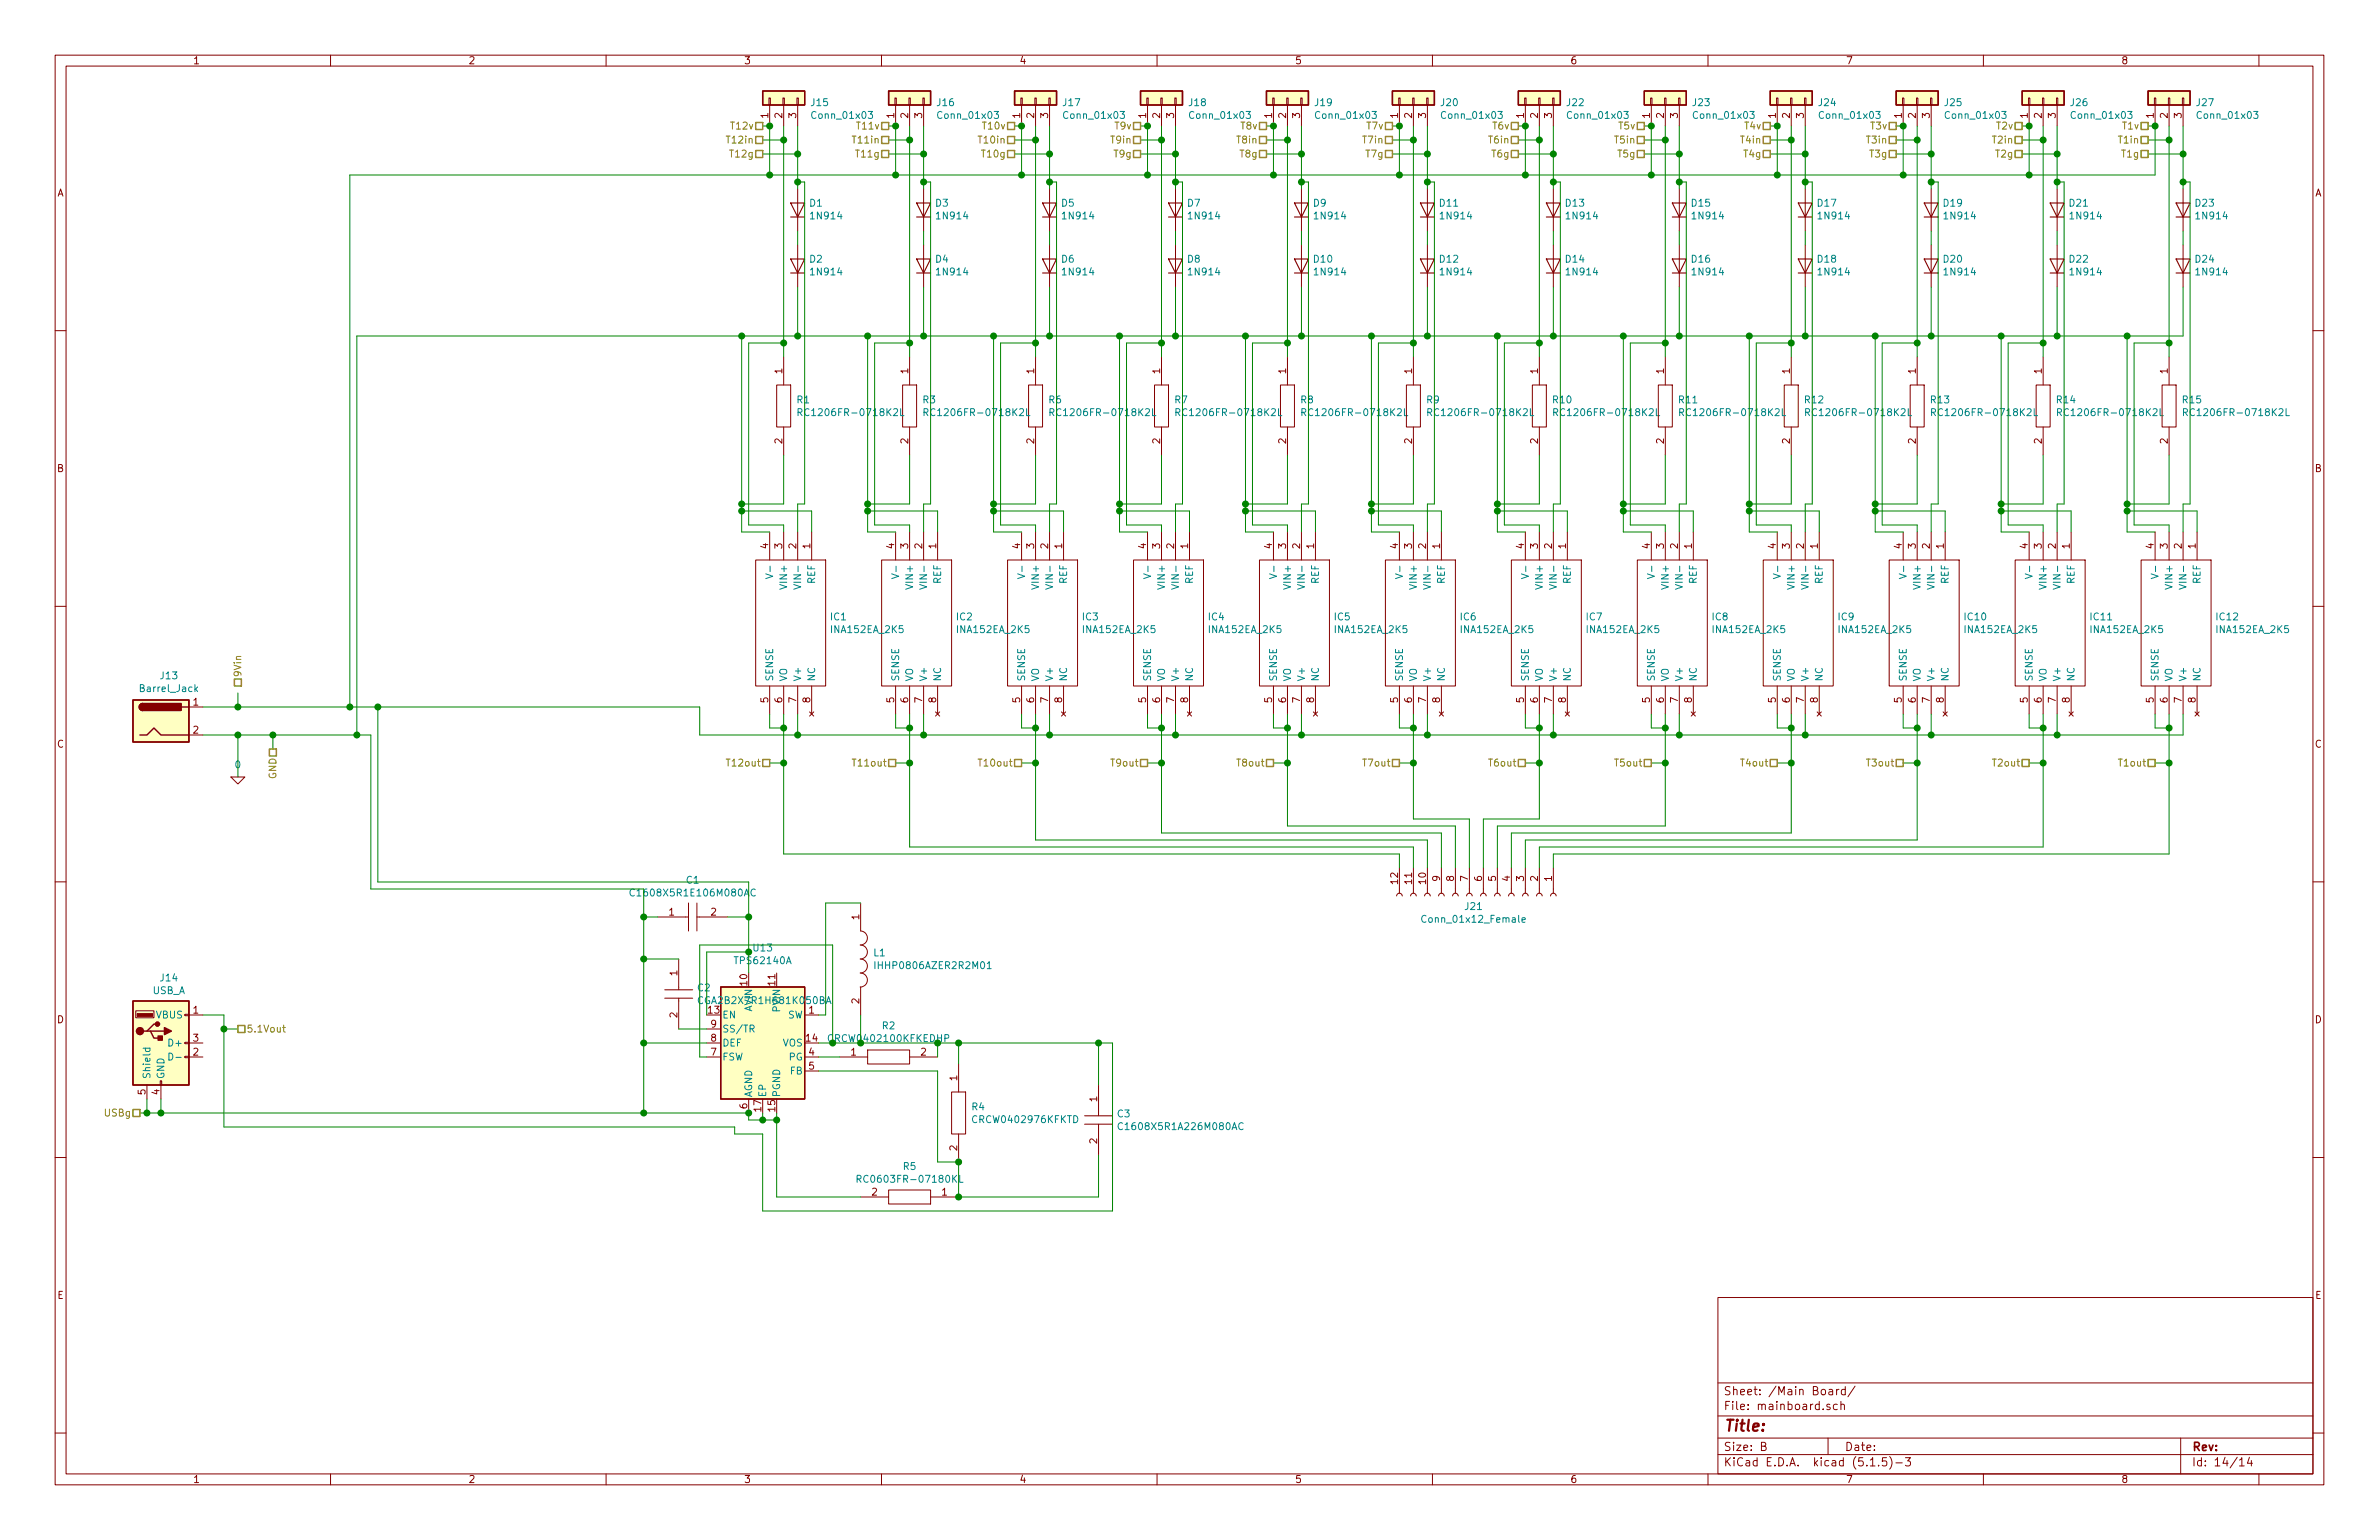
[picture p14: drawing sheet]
<svg xmlns="http://www.w3.org/2000/svg" width="432mm" height="279mm" viewBox="0 0 432 279" stroke-linecap="round" stroke-linejoin="round" font-family="sans-serif">
<defs><g id="words">
<text font-size="2.8" fill="#840000" x="312.8" y="259.7">Title:</text>
<g font-size="2.1" fill="#840000">
<text x="312.8" y="255.8">File: mainboard.sch</text>
<text x="312.8" y="253.1">Sheet: /Main Board/</text>
<text x="312.8" y="263.2">Size: B</text>
<text x="334.8" y="263.2">Date:</text>
<text x="397.8" y="263.2">Rev:</text>
<text x="312.8" y="266">KiCad E.D.A. kicad (5.1.5)-3</text>
<text x="397.8" y="266">Id: 14/14</text>
</g>
<g font-size="1.8" fill="#840000">
<text x="35" y="11.6">1</text>
<text x="85" y="11.6">2</text>
<text x="135" y="11.6">3</text>
<text x="185" y="11.6">4</text>
<text x="235" y="11.6">5</text>
<text x="285" y="11.6">6</text>
<text x="335" y="11.6">7</text>
<text x="385" y="11.6">8</text>
<text x="139.4" y="21.4" transform="rotate(-90 139.4 21.4)">1</text>
<text x="142" y="21.4" transform="rotate(-90 142 21.4)">2</text>
<text x="144.5" y="21.4" transform="rotate(-90 144.5 21.4)">3</text>
<text x="162.3" y="21.4" transform="rotate(-90 162.3 21.4)">1</text>
<text x="164.8" y="21.4" transform="rotate(-90 164.8 21.4)">2</text>
<text x="167.4" y="21.4" transform="rotate(-90 167.4 21.4)">3</text>
<text x="185.2" y="21.4" transform="rotate(-90 185.2 21.4)">1</text>
<text x="187.7" y="21.4" transform="rotate(-90 187.7 21.4)">2</text>
<text x="190.2" y="21.4" transform="rotate(-90 190.2 21.4)">3</text>
<text x="208" y="21.4" transform="rotate(-90 208 21.4)">1</text>
<text x="210.6" y="21.4" transform="rotate(-90 210.6 21.4)">2</text>
<text x="213.1" y="21.4" transform="rotate(-90 213.1 21.4)">3</text>
<text x="230.9" y="21.4" transform="rotate(-90 230.9 21.4)">1</text>
<text x="233.4" y="21.4" transform="rotate(-90 233.4 21.4)">2</text>
<text x="236" y="21.4" transform="rotate(-90 236 21.4)">3</text>
<text x="253.7" y="21.4" transform="rotate(-90 253.7 21.4)">1</text>
<text x="256.3" y="21.4" transform="rotate(-90 256.3 21.4)">2</text>
<text x="258.8" y="21.4" transform="rotate(-90 258.8 21.4)">3</text>
<text x="276.6" y="21.4" transform="rotate(-90 276.6 21.4)">1</text>
<text x="279.1" y="21.4" transform="rotate(-90 279.1 21.4)">2</text>
<text x="281.7" y="21.4" transform="rotate(-90 281.7 21.4)">3</text>
<text x="299.5" y="21.4" transform="rotate(-90 299.5 21.4)">1</text>
<text x="302" y="21.4" transform="rotate(-90 302 21.4)">2</text>
<text x="304.5" y="21.4" transform="rotate(-90 304.5 21.4)">3</text>
<text x="322.3" y="21.4" transform="rotate(-90 322.3 21.4)">1</text>
<text x="324.9" y="21.4" transform="rotate(-90 324.9 21.4)">2</text>
<text x="327.4" y="21.4" transform="rotate(-90 327.4 21.4)">3</text>
<text x="345.2" y="21.4" transform="rotate(-90 345.2 21.4)">1</text>
<text x="347.7" y="21.4" transform="rotate(-90 347.7 21.4)">2</text>
<text x="350.3" y="21.4" transform="rotate(-90 350.3 21.4)">3</text>
<text x="368" y="21.4" transform="rotate(-90 368 21.4)">1</text>
<text x="370.6" y="21.4" transform="rotate(-90 370.6 21.4)">2</text>
<text x="373.1" y="21.4" transform="rotate(-90 373.1 21.4)">3</text>
<text x="390.9" y="21.4" transform="rotate(-90 390.9 21.4)">1</text>
<text x="393.4" y="21.4" transform="rotate(-90 393.4 21.4)">2</text>
<text x="396" y="21.4" transform="rotate(-90 396 21.4)">3</text>
<text x="10.4" y="35.6">A</text>
<text x="420.2" y="35.6">A</text>
<text x="142" y="67.8" transform="rotate(-90 142 67.8)">1</text>
<text x="164.8" y="67.8" transform="rotate(-90 164.8 67.8)">1</text>
<text x="187.7" y="67.8" transform="rotate(-90 187.7 67.8)">1</text>
<text x="210.6" y="67.8" transform="rotate(-90 210.6 67.8)">1</text>
<text x="233.4" y="67.8" transform="rotate(-90 233.4 67.8)">1</text>
<text x="256.3" y="67.8" transform="rotate(-90 256.3 67.8)">1</text>
<text x="279.1" y="67.8" transform="rotate(-90 279.1 67.8)">1</text>
<text x="302" y="67.8" transform="rotate(-90 302 67.8)">1</text>
<text x="324.9" y="67.8" transform="rotate(-90 324.9 67.8)">1</text>
<text x="347.7" y="67.8" transform="rotate(-90 347.7 67.8)">1</text>
<text x="370.6" y="67.8" transform="rotate(-90 370.6 67.8)">1</text>
<text x="393.4" y="67.8" transform="rotate(-90 393.4 67.8)">1</text>
<text x="142" y="80.5" transform="rotate(-90 142 80.5)">2</text>
<text x="164.8" y="80.5" transform="rotate(-90 164.8 80.5)">2</text>
<text x="187.7" y="80.5" transform="rotate(-90 187.7 80.5)">2</text>
<text x="210.6" y="80.5" transform="rotate(-90 210.6 80.5)">2</text>
<text x="233.4" y="80.5" transform="rotate(-90 233.4 80.5)">2</text>
<text x="256.3" y="80.5" transform="rotate(-90 256.3 80.5)">2</text>
<text x="279.1" y="80.5" transform="rotate(-90 279.1 80.5)">2</text>
<text x="302" y="80.5" transform="rotate(-90 302 80.5)">2</text>
<text x="324.9" y="80.5" transform="rotate(-90 324.9 80.5)">2</text>
<text x="347.7" y="80.5" transform="rotate(-90 347.7 80.5)">2</text>
<text x="370.6" y="80.5" transform="rotate(-90 370.6 80.5)">2</text>
<text x="393.4" y="80.5" transform="rotate(-90 393.4 80.5)">2</text>
<text x="10.4" y="85.6">B</text>
<text x="420.2" y="85.6">B</text>
<text x="139.4" y="99.5" transform="rotate(-90 139.4 99.5)">4</text>
<text x="142" y="99.5" transform="rotate(-90 142 99.5)">3</text>
<text x="144.5" y="99.5" transform="rotate(-90 144.5 99.5)">2</text>
<text x="147.1" y="99.5" transform="rotate(-90 147.1 99.5)">1</text>
<text x="162.3" y="99.5" transform="rotate(-90 162.3 99.5)">4</text>
<text x="164.8" y="99.5" transform="rotate(-90 164.8 99.5)">3</text>
<text x="167.4" y="99.5" transform="rotate(-90 167.4 99.5)">2</text>
<text x="169.9" y="99.5" transform="rotate(-90 169.9 99.5)">1</text>
<text x="185.2" y="99.5" transform="rotate(-90 185.2 99.5)">4</text>
<text x="187.7" y="99.5" transform="rotate(-90 187.7 99.5)">3</text>
<text x="190.2" y="99.5" transform="rotate(-90 190.2 99.5)">2</text>
<text x="192.8" y="99.5" transform="rotate(-90 192.8 99.5)">1</text>
<text x="208" y="99.5" transform="rotate(-90 208 99.5)">4</text>
<text x="210.6" y="99.5" transform="rotate(-90 210.6 99.5)">3</text>
<text x="213.1" y="99.5" transform="rotate(-90 213.1 99.5)">2</text>
<text x="215.6" y="99.5" transform="rotate(-90 215.6 99.5)">1</text>
<text x="230.9" y="99.5" transform="rotate(-90 230.9 99.5)">4</text>
<text x="233.4" y="99.5" transform="rotate(-90 233.4 99.5)">3</text>
<text x="236" y="99.5" transform="rotate(-90 236 99.5)">2</text>
<text x="238.5" y="99.5" transform="rotate(-90 238.5 99.5)">1</text>
<text x="253.7" y="99.5" transform="rotate(-90 253.7 99.5)">4</text>
<text x="256.3" y="99.5" transform="rotate(-90 256.3 99.5)">3</text>
<text x="258.8" y="99.5" transform="rotate(-90 258.8 99.5)">2</text>
<text x="261.4" y="99.5" transform="rotate(-90 261.4 99.5)">1</text>
<text x="276.6" y="99.5" transform="rotate(-90 276.6 99.5)">4</text>
<text x="279.1" y="99.5" transform="rotate(-90 279.1 99.5)">3</text>
<text x="281.7" y="99.5" transform="rotate(-90 281.7 99.5)">2</text>
<text x="284.2" y="99.5" transform="rotate(-90 284.2 99.5)">1</text>
<text x="299.5" y="99.5" transform="rotate(-90 299.5 99.5)">4</text>
<text x="302" y="99.5" transform="rotate(-90 302 99.5)">3</text>
<text x="304.5" y="99.5" transform="rotate(-90 304.5 99.5)">2</text>
<text x="307.1" y="99.5" transform="rotate(-90 307.1 99.5)">1</text>
<text x="322.3" y="99.5" transform="rotate(-90 322.3 99.5)">4</text>
<text x="324.9" y="99.5" transform="rotate(-90 324.9 99.5)">3</text>
<text x="327.4" y="99.5" transform="rotate(-90 327.4 99.5)">2</text>
<text x="329.9" y="99.5" transform="rotate(-90 329.9 99.5)">1</text>
<text x="345.2" y="99.5" transform="rotate(-90 345.2 99.5)">4</text>
<text x="347.7" y="99.5" transform="rotate(-90 347.7 99.5)">3</text>
<text x="350.3" y="99.5" transform="rotate(-90 350.3 99.5)">2</text>
<text x="352.8" y="99.5" transform="rotate(-90 352.8 99.5)">1</text>
<text x="368" y="99.5" transform="rotate(-90 368 99.5)">4</text>
<text x="370.6" y="99.5" transform="rotate(-90 370.6 99.5)">3</text>
<text x="373.1" y="99.5" transform="rotate(-90 373.1 99.5)">2</text>
<text x="375.7" y="99.5" transform="rotate(-90 375.7 99.5)">1</text>
<text x="390.9" y="99.5" transform="rotate(-90 390.9 99.5)">4</text>
<text x="393.4" y="99.5" transform="rotate(-90 393.4 99.5)">3</text>
<text x="396" y="99.5" transform="rotate(-90 396 99.5)">2</text>
<text x="398.5" y="99.5" transform="rotate(-90 398.5 99.5)">1</text>
<text x="35.1" y="128">1</text>
<text x="139.4" y="127.5" transform="rotate(-90 139.4 127.5)">5</text>
<text x="142" y="127.5" transform="rotate(-90 142 127.5)">6</text>
<text x="144.5" y="127.5" transform="rotate(-90 144.5 127.5)">7</text>
<text x="147.1" y="127.5" transform="rotate(-90 147.1 127.5)">8</text>
<text x="162.3" y="127.5" transform="rotate(-90 162.3 127.5)">5</text>
<text x="164.8" y="127.5" transform="rotate(-90 164.8 127.5)">6</text>
<text x="167.4" y="127.5" transform="rotate(-90 167.4 127.5)">7</text>
<text x="169.9" y="127.5" transform="rotate(-90 169.9 127.5)">8</text>
<text x="185.2" y="127.5" transform="rotate(-90 185.2 127.5)">5</text>
<text x="187.7" y="127.5" transform="rotate(-90 187.7 127.5)">6</text>
<text x="190.2" y="127.5" transform="rotate(-90 190.2 127.5)">7</text>
<text x="192.8" y="127.5" transform="rotate(-90 192.8 127.5)">8</text>
<text x="208" y="127.5" transform="rotate(-90 208 127.5)">5</text>
<text x="210.6" y="127.5" transform="rotate(-90 210.6 127.5)">6</text>
<text x="213.1" y="127.5" transform="rotate(-90 213.1 127.5)">7</text>
<text x="215.6" y="127.5" transform="rotate(-90 215.6 127.5)">8</text>
<text x="230.9" y="127.5" transform="rotate(-90 230.9 127.5)">5</text>
<text x="233.4" y="127.5" transform="rotate(-90 233.4 127.5)">6</text>
<text x="236" y="127.5" transform="rotate(-90 236 127.5)">7</text>
<text x="238.5" y="127.5" transform="rotate(-90 238.5 127.5)">8</text>
<text x="253.7" y="127.5" transform="rotate(-90 253.7 127.5)">5</text>
<text x="256.3" y="127.5" transform="rotate(-90 256.3 127.5)">6</text>
<text x="258.8" y="127.5" transform="rotate(-90 258.8 127.5)">7</text>
<text x="261.4" y="127.5" transform="rotate(-90 261.4 127.5)">8</text>
<text x="276.6" y="127.5" transform="rotate(-90 276.6 127.5)">5</text>
<text x="279.1" y="127.5" transform="rotate(-90 279.1 127.5)">6</text>
<text x="281.7" y="127.5" transform="rotate(-90 281.7 127.5)">7</text>
<text x="284.2" y="127.5" transform="rotate(-90 284.2 127.5)">8</text>
<text x="299.5" y="127.5" transform="rotate(-90 299.5 127.5)">5</text>
<text x="302" y="127.5" transform="rotate(-90 302 127.5)">6</text>
<text x="304.5" y="127.5" transform="rotate(-90 304.5 127.5)">7</text>
<text x="307.1" y="127.5" transform="rotate(-90 307.1 127.5)">8</text>
<text x="322.3" y="127.5" transform="rotate(-90 322.3 127.5)">5</text>
<text x="324.9" y="127.5" transform="rotate(-90 324.9 127.5)">6</text>
<text x="327.4" y="127.5" transform="rotate(-90 327.4 127.5)">7</text>
<text x="329.9" y="127.5" transform="rotate(-90 329.9 127.5)">8</text>
<text x="345.2" y="127.5" transform="rotate(-90 345.2 127.5)">5</text>
<text x="347.7" y="127.5" transform="rotate(-90 347.7 127.5)">6</text>
<text x="350.3" y="127.5" transform="rotate(-90 350.3 127.5)">7</text>
<text x="352.8" y="127.5" transform="rotate(-90 352.8 127.5)">8</text>
<text x="368" y="127.5" transform="rotate(-90 368 127.5)">5</text>
<text x="370.6" y="127.5" transform="rotate(-90 370.6 127.5)">6</text>
<text x="373.1" y="127.5" transform="rotate(-90 373.1 127.5)">7</text>
<text x="375.7" y="127.5" transform="rotate(-90 375.7 127.5)">8</text>
<text x="390.9" y="127.5" transform="rotate(-90 390.9 127.5)">5</text>
<text x="393.4" y="127.5" transform="rotate(-90 393.4 127.5)">6</text>
<text x="396" y="127.5" transform="rotate(-90 396 127.5)">7</text>
<text x="398.5" y="127.5" transform="rotate(-90 398.5 127.5)">8</text>
<text x="10.4" y="135.6">C</text>
<text x="35.1" y="133.1">2</text>
<text x="420.2" y="135.6">C</text>
<text x="253.7" y="160.4" transform="rotate(-90 253.7 160.4)">12</text>
<text x="256.3" y="160.4" transform="rotate(-90 256.3 160.4)">11</text>
<text x="258.8" y="160.4" transform="rotate(-90 258.8 160.4)">10</text>
<text x="261.4" y="159.9" transform="rotate(-90 261.4 159.9)">9</text>
<text x="263.9" y="159.9" transform="rotate(-90 263.9 159.9)">8</text>
<text x="266.4" y="159.9" transform="rotate(-90 266.4 159.9)">7</text>
<text x="269" y="159.9" transform="rotate(-90 269 159.9)">6</text>
<text x="271.5" y="159.9" transform="rotate(-90 271.5 159.9)">5</text>
<text x="274.1" y="159.9" transform="rotate(-90 274.1 159.9)">4</text>
<text x="276.6" y="159.9" transform="rotate(-90 276.6 159.9)">3</text>
<text x="279.1" y="159.9" transform="rotate(-90 279.1 159.9)">2</text>
<text x="281.7" y="159.9" transform="rotate(-90 281.7 159.9)">1</text>
<text x="121.4" y="166.1">1</text>
<text x="129.1" y="166.1">2</text>
<text x="156" y="166.9" transform="rotate(-90 156 166.9)">1</text>
<text x="122.9" y="177" transform="rotate(-90 122.9 177)">1</text>
<text x="135.6" y="178.8" transform="rotate(-90 135.6 178.8)">10</text>
<text x="140.7" y="178.8" transform="rotate(-90 140.7 178.8)">11</text>
<text x="10.4" y="185.6">D</text>
<text x="35.1" y="183.9">1</text>
<text x="122.9" y="184.6" transform="rotate(-90 122.9 184.6)">2</text>
<text x="128.6" y="183.9">13</text>
<text x="146.8" y="183.9">1</text>
<text x="156" y="182.1" transform="rotate(-90 156 182.1)">2</text>
<text x="420.2" y="185.6">D</text>
<text x="35.1" y="191.5">2</text>
<text x="35.1" y="189">3</text>
<text x="129.1" y="191.5">7</text>
<text x="129.1" y="189">8</text>
<text x="129.1" y="186.4">9</text>
<text x="146.4" y="189">14</text>
<text x="146.8" y="191.5">4</text>
<text x="154.5" y="191.5">1</text>
<text x="167.2" y="191.5">2</text>
<text x="146.8" y="194.1">5</text>
<text x="173.7" y="196.1" transform="rotate(-90 173.7 196.1)">1</text>
<text x="26.4" y="198.6" transform="rotate(-90 26.4 198.6)">5</text>
<text x="29" y="198.6" transform="rotate(-90 29 198.6)">4</text>
<text x="135.6" y="201.1" transform="rotate(-90 135.6 201.1)">6</text>
<text x="138.2" y="201.6" transform="rotate(-90 138.2 201.6)">17</text>
<text x="140.7" y="201.6" transform="rotate(-90 140.7 201.6)">15</text>
<text x="199.1" y="199.9" transform="rotate(-90 199.1 199.9)">1</text>
<text x="173.7" y="208.8" transform="rotate(-90 173.7 208.8)">2</text>
<text x="199.1" y="207.5" transform="rotate(-90 199.1 207.5)">2</text>
<text x="158.3" y="216.9">2</text>
<text x="171" y="216.9">1</text>
<text x="10.4" y="235.6">E</text>
<text x="420.2" y="235.6">E</text>
<text x="35" y="269">1</text>
<text x="85" y="269">2</text>
<text x="135" y="269">3</text>
<text x="185" y="269">4</text>
<text x="235" y="269">5</text>
<text x="285" y="269">6</text>
<text x="335" y="269">7</text>
<text x="385" y="269">8</text>
</g>
<g font-size="1.8" fill="#848400">
<text x="132.9" y="23.5">T12v</text>
<text x="155.7" y="23.5">T11v</text>
<text x="178.6" y="23.5">T10v</text>
<text x="202.4" y="23.5">T9v</text>
<text x="225.3" y="23.5">T8v</text>
<text x="248.2" y="23.5">T7v</text>
<text x="271" y="23.5">T6v</text>
<text x="293.9" y="23.5">T5v</text>
<text x="316.7" y="23.5">T4v</text>
<text x="339.6" y="23.5">T3v</text>
<text x="362.5" y="23.5">T2v</text>
<text x="385.3" y="23.5">T1v</text>
<text x="132.3" y="26">T12in</text>
<text x="132.8" y="28.6">T12g</text>
<text x="155.1" y="26">T11in</text>
<text x="155.6" y="28.6">T11g</text>
<text x="178" y="26">T10in</text>
<text x="178.5" y="28.6">T10g</text>
<text x="201.9" y="26">T9in</text>
<text x="202.3" y="28.6">T9g</text>
<text x="224.7" y="26">T8in</text>
<text x="225.2" y="28.6">T8g</text>
<text x="247.6" y="26">T7in</text>
<text x="248.1" y="28.6">T7g</text>
<text x="270.4" y="26">T6in</text>
<text x="270.9" y="28.6">T6g</text>
<text x="293.3" y="26">T5in</text>
<text x="293.8" y="28.6">T5g</text>
<text x="316.2" y="26">T4in</text>
<text x="316.6" y="28.6">T4g</text>
<text x="339" y="26">T3in</text>
<text x="339.5" y="28.6">T3g</text>
<text x="361.9" y="26">T2in</text>
<text x="362.4" y="28.6">T2g</text>
<text x="384.7" y="26">T1in</text>
<text x="385.2" y="28.6">T1g</text>
<text x="43.8" y="122.9" transform="rotate(-90 43.8 122.9)">9Vin</text>
<text x="50.2" y="141.4" transform="rotate(-90 50.2 141.4)">GND</text>
<text x="132.4" y="139.1">T12out</text>
<text x="155.2" y="139.1">T11out</text>
<text x="178.1" y="139.1">T10out</text>
<text x="201.9" y="139.1">T9out</text>
<text x="224.8" y="139.1">T8out</text>
<text x="247.6" y="139.1">T7out</text>
<text x="270.5" y="139.1">T6out</text>
<text x="293.4" y="139.1">T5out</text>
<text x="316.2" y="139.1">T4out</text>
<text x="339.1" y="139.1">T3out</text>
<text x="361.9" y="139.1">T2out</text>
<text x="384.8" y="139.1">T1out</text>
<text x="44.7" y="187.3">5.1Vout</text>
<text x="19" y="202.6">USBg</text>
</g>
<g font-size="1.8" fill="#008484">
<text x="147.3" y="19.3">J15</text>
<text x="147.7" y="21.6">Conn_01x03</text>
<text x="170.2" y="19.3">J16</text>
<text x="170.5" y="21.6">Conn_01x03</text>
<text x="193" y="19.3">J17</text>
<text x="193.4" y="21.6">Conn_01x03</text>
<text x="215.9" y="19.3">J18</text>
<text x="216.2" y="21.6">Conn_01x03</text>
<text x="238.7" y="19.3">J19</text>
<text x="239.1" y="21.6">Conn_01x03</text>
<text x="261.6" y="19.3">J20</text>
<text x="262" y="21.6">Conn_01x03</text>
<text x="284.5" y="19.3">J22</text>
<text x="284.8" y="21.6">Conn_01x03</text>
<text x="307.3" y="19.3">J23</text>
<text x="307.7" y="21.6">Conn_01x03</text>
<text x="330.2" y="19.3">J24</text>
<text x="330.5" y="21.6">Conn_01x03</text>
<text x="353" y="19.3">J25</text>
<text x="353.4" y="21.6">Conn_01x03</text>
<text x="375.9" y="19.3">J26</text>
<text x="376.3" y="21.6">Conn_01x03</text>
<text x="398.8" y="19.3">J27</text>
<text x="399.1" y="21.6">Conn_01x03</text>
<text x="147" y="37.5">D1</text>
<text x="147.3" y="39.8">1N914</text>
<text x="169.8" y="37.5">D3</text>
<text x="170.2" y="39.8">1N914</text>
<text x="192.7" y="37.5">D5</text>
<text x="193.1" y="39.8">1N914</text>
<text x="215.6" y="37.5">D7</text>
<text x="215.9" y="39.8">1N914</text>
<text x="238.4" y="37.5">D9</text>
<text x="238.8" y="39.8">1N914</text>
<text x="261.4" y="37.5">D11</text>
<text x="261.6" y="39.8">1N914</text>
<text x="284.2" y="37.5">D13</text>
<text x="284.5" y="39.8">1N914</text>
<text x="307.1" y="37.5">D15</text>
<text x="307.4" y="39.8">1N914</text>
<text x="329.9" y="37.5">D17</text>
<text x="330.2" y="39.8">1N914</text>
<text x="352.8" y="37.5">D19</text>
<text x="353.1" y="39.8">1N914</text>
<text x="375.7" y="37.5">D21</text>
<text x="375.9" y="39.8">1N914</text>
<text x="398.5" y="37.5">D23</text>
<text x="398.8" y="39.8">1N914</text>
<text x="147" y="47.7">D2</text>
<text x="169.8" y="47.7">D4</text>
<text x="192.7" y="47.7">D6</text>
<text x="215.6" y="47.7">D8</text>
<text x="238.5" y="47.7">D10</text>
<text x="261.4" y="47.7">D12</text>
<text x="284.2" y="47.7">D14</text>
<text x="307.1" y="47.7">D16</text>
<text x="329.9" y="47.7">D18</text>
<text x="352.8" y="47.7">D20</text>
<text x="375.7" y="47.7">D22</text>
<text x="398.5" y="47.7">D24</text>
<text x="147.3" y="50">1N914</text>
<text x="170.2" y="50">1N914</text>
<text x="193.1" y="50">1N914</text>
<text x="215.9" y="50">1N914</text>
<text x="238.8" y="50">1N914</text>
<text x="261.6" y="50">1N914</text>
<text x="284.5" y="50">1N914</text>
<text x="307.4" y="50">1N914</text>
<text x="330.2" y="50">1N914</text>
<text x="353.1" y="50">1N914</text>
<text x="375.9" y="50">1N914</text>
<text x="398.8" y="50">1N914</text>
<text x="144.7" y="73.2">R1</text>
<text x="146" y="75.5">RC1206FR-0718K2L</text>
<text x="167.5" y="73.2">R3</text>
<text x="168.9" y="75.5">RC1206FR-0718K2L</text>
<text x="190.4" y="73.2">R6</text>
<text x="191.7" y="75.5">RC1206FR-0718K2L</text>
<text x="213.3" y="73.2">R7</text>
<text x="214.6" y="75.5">RC1206FR-0718K2L</text>
<text x="236.1" y="73.2">R8</text>
<text x="237.5" y="75.5">RC1206FR-0718K2L</text>
<text x="259" y="73.2">R9</text>
<text x="260.3" y="75.5">RC1206FR-0718K2L</text>
<text x="281.9" y="73.2">R10</text>
<text x="283.2" y="75.5">RC1206FR-0718K2L</text>
<text x="304.8" y="73.2">R11</text>
<text x="306" y="75.5">RC1206FR-0718K2L</text>
<text x="327.6" y="73.2">R12</text>
<text x="328.9" y="75.5">RC1206FR-0718K2L</text>
<text x="350.5" y="73.2">R13</text>
<text x="351.8" y="75.5">RC1206FR-0718K2L</text>
<text x="373.4" y="73.2">R14</text>
<text x="374.6" y="75.5">RC1206FR-0718K2L</text>
<text x="396.2" y="73.2">R15</text>
<text x="397.5" y="75.5">RC1206FR-0718K2L</text>
<text x="142.9" y="106.3" transform="rotate(-90 142.9 106.3)">VIN+</text>
<text x="145.4" y="105.9" transform="rotate(-90 145.4 105.9)">VIN-</text>
<text x="148" y="105.9" transform="rotate(-90 148 105.9)">REF</text>
<text x="165.7" y="106.3" transform="rotate(-90 165.7 106.3)">VIN+</text>
<text x="168.3" y="105.9" transform="rotate(-90 168.3 105.9)">VIN-</text>
<text x="170.8" y="105.9" transform="rotate(-90 170.8 105.9)">REF</text>
<text x="188.6" y="106.3" transform="rotate(-90 188.6 106.3)">VIN+</text>
<text x="191.1" y="105.9" transform="rotate(-90 191.1 105.9)">VIN-</text>
<text x="193.7" y="105.9" transform="rotate(-90 193.7 105.9)">REF</text>
<text x="211.5" y="106.3" transform="rotate(-90 211.5 106.3)">VIN+</text>
<text x="214" y="105.9" transform="rotate(-90 214 105.9)">VIN-</text>
<text x="216.5" y="105.9" transform="rotate(-90 216.5 105.9)">REF</text>
<text x="234.3" y="106.3" transform="rotate(-90 234.3 106.3)">VIN+</text>
<text x="236.9" y="105.9" transform="rotate(-90 236.9 105.9)">VIN-</text>
<text x="239.4" y="105.9" transform="rotate(-90 239.4 105.9)">REF</text>
<text x="257.2" y="106.3" transform="rotate(-90 257.2 106.3)">VIN+</text>
<text x="259.7" y="105.9" transform="rotate(-90 259.7 105.9)">VIN-</text>
<text x="262.3" y="105.9" transform="rotate(-90 262.3 105.9)">REF</text>
<text x="280" y="106.3" transform="rotate(-90 280 106.3)">VIN+</text>
<text x="282.6" y="105.9" transform="rotate(-90 282.6 105.9)">VIN-</text>
<text x="285.1" y="105.9" transform="rotate(-90 285.1 105.9)">REF</text>
<text x="302.9" y="106.3" transform="rotate(-90 302.9 106.3)">VIN+</text>
<text x="305.4" y="105.9" transform="rotate(-90 305.4 105.9)">VIN-</text>
<text x="308" y="105.9" transform="rotate(-90 308 105.9)">REF</text>
<text x="325.8" y="106.3" transform="rotate(-90 325.8 106.3)">VIN+</text>
<text x="328.3" y="105.9" transform="rotate(-90 328.3 105.9)">VIN-</text>
<text x="330.8" y="105.9" transform="rotate(-90 330.8 105.9)">REF</text>
<text x="348.6" y="106.3" transform="rotate(-90 348.6 106.3)">VIN+</text>
<text x="351.2" y="105.9" transform="rotate(-90 351.2 105.9)">VIN-</text>
<text x="353.7" y="105.9" transform="rotate(-90 353.7 105.9)">REF</text>
<text x="371.5" y="106.3" transform="rotate(-90 371.5 106.3)">VIN+</text>
<text x="374" y="105.9" transform="rotate(-90 374 105.9)">VIN-</text>
<text x="376.6" y="105.9" transform="rotate(-90 376.6 105.9)">REF</text>
<text x="394.3" y="106.3" transform="rotate(-90 394.3 106.3)">VIN+</text>
<text x="396.9" y="105.9" transform="rotate(-90 396.9 105.9)">VIN-</text>
<text x="399.4" y="105.9" transform="rotate(-90 399.4 105.9)">REF</text>
<text x="150.8" y="112.5">IC1</text>
<text x="173.7" y="112.5">IC2</text>
<text x="196.5" y="112.5">IC3</text>
<text x="219.4" y="112.5">IC4</text>
<text x="242.2" y="112.5">IC5</text>
<text x="265.1" y="112.5">IC6</text>
<text x="288" y="112.5">IC7</text>
<text x="310.8" y="112.5">IC8</text>
<text x="333.7" y="112.5">IC9</text>
<text x="356.7" y="112.5">IC10</text>
<text x="379.5" y="112.5">IC11</text>
<text x="402.4" y="112.5">IC12</text>
<text x="151.1" y="114.9">INA152EA_2K5</text>
<text x="173.9" y="114.9">INA152EA_2K5</text>
<text x="196.8" y="114.9">INA152EA_2K5</text>
<text x="219.7" y="114.9">INA152EA_2K5</text>
<text x="242.5" y="114.9">INA152EA_2K5</text>
<text x="265.4" y="114.9">INA152EA_2K5</text>
<text x="288.2" y="114.9">INA152EA_2K5</text>
<text x="311.1" y="114.9">INA152EA_2K5</text>
<text x="334" y="114.9">INA152EA_2K5</text>
<text x="356.8" y="114.9">INA152EA_2K5</text>
<text x="379.7" y="114.9">INA152EA_2K5</text>
<text x="402.5" y="114.9">INA152EA_2K5</text>
<text x="25.7" y="125.6">Barrel_Jack</text>
<text x="29.2" y="123.2">J13</text>
<text x="140.3" y="123.7" transform="rotate(-90 140.3 123.7)">SENSE</text>
<text x="142.9" y="123.7" transform="rotate(-90 142.9 123.7)">VO</text>
<text x="145.4" y="123.7" transform="rotate(-90 145.4 123.7)">V+</text>
<text x="148" y="123.7" transform="rotate(-90 148 123.7)">NC</text>
<text x="163.2" y="123.7" transform="rotate(-90 163.2 123.7)">SENSE</text>
<text x="165.7" y="123.7" transform="rotate(-90 165.7 123.7)">VO</text>
<text x="168.3" y="123.7" transform="rotate(-90 168.3 123.7)">V+</text>
<text x="170.8" y="123.7" transform="rotate(-90 170.8 123.7)">NC</text>
<text x="186.1" y="123.7" transform="rotate(-90 186.1 123.7)">SENSE</text>
<text x="188.6" y="123.7" transform="rotate(-90 188.6 123.7)">VO</text>
<text x="191.1" y="123.7" transform="rotate(-90 191.1 123.7)">V+</text>
<text x="193.7" y="123.7" transform="rotate(-90 193.7 123.7)">NC</text>
<text x="208.9" y="123.7" transform="rotate(-90 208.9 123.7)">SENSE</text>
<text x="211.5" y="123.7" transform="rotate(-90 211.5 123.7)">VO</text>
<text x="214" y="123.7" transform="rotate(-90 214 123.7)">V+</text>
<text x="216.5" y="123.7" transform="rotate(-90 216.5 123.7)">NC</text>
<text x="231.8" y="123.7" transform="rotate(-90 231.8 123.7)">SENSE</text>
<text x="234.3" y="123.7" transform="rotate(-90 234.3 123.7)">VO</text>
<text x="236.9" y="123.7" transform="rotate(-90 236.9 123.7)">V+</text>
<text x="239.4" y="123.7" transform="rotate(-90 239.4 123.7)">NC</text>
<text x="254.6" y="123.7" transform="rotate(-90 254.6 123.7)">SENSE</text>
<text x="257.2" y="123.7" transform="rotate(-90 257.2 123.7)">VO</text>
<text x="259.7" y="123.7" transform="rotate(-90 259.7 123.7)">V+</text>
<text x="262.3" y="123.7" transform="rotate(-90 262.3 123.7)">NC</text>
<text x="277.5" y="123.7" transform="rotate(-90 277.5 123.7)">SENSE</text>
<text x="280" y="123.7" transform="rotate(-90 280 123.7)">VO</text>
<text x="282.6" y="123.7" transform="rotate(-90 282.6 123.7)">V+</text>
<text x="285.1" y="123.7" transform="rotate(-90 285.1 123.7)">NC</text>
<text x="300.4" y="123.7" transform="rotate(-90 300.4 123.7)">SENSE</text>
<text x="302.9" y="123.7" transform="rotate(-90 302.9 123.7)">VO</text>
<text x="305.4" y="123.7" transform="rotate(-90 305.4 123.7)">V+</text>
<text x="308" y="123.7" transform="rotate(-90 308 123.7)">NC</text>
<text x="323.2" y="123.7" transform="rotate(-90 323.2 123.7)">SENSE</text>
<text x="325.8" y="123.7" transform="rotate(-90 325.8 123.7)">VO</text>
<text x="328.3" y="123.7" transform="rotate(-90 328.3 123.7)">V+</text>
<text x="330.8" y="123.7" transform="rotate(-90 330.8 123.7)">NC</text>
<text x="346.1" y="123.7" transform="rotate(-90 346.1 123.7)">SENSE</text>
<text x="348.6" y="123.7" transform="rotate(-90 348.6 123.7)">VO</text>
<text x="351.2" y="123.7" transform="rotate(-90 351.2 123.7)">V+</text>
<text x="353.7" y="123.7" transform="rotate(-90 353.7 123.7)">NC</text>
<text x="368.9" y="123.7" transform="rotate(-90 368.9 123.7)">SENSE</text>
<text x="371.5" y="123.7" transform="rotate(-90 371.5 123.7)">VO</text>
<text x="374" y="123.7" transform="rotate(-90 374 123.7)">V+</text>
<text x="376.6" y="123.7" transform="rotate(-90 376.6 123.7)">NC</text>
<text x="391.8" y="123.7" transform="rotate(-90 391.8 123.7)">SENSE</text>
<text x="394.3" y="123.7" transform="rotate(-90 394.3 123.7)">VO</text>
<text x="396.9" y="123.7" transform="rotate(-90 396.9 123.7)">V+</text>
<text x="399.4" y="123.7" transform="rotate(-90 399.4 123.7)">NC</text>
<text x="42.7" y="139.4">0</text>
<text x="124.6" y="160.3">C1</text>
<text x="115.4" y="162.6">C1608X5R1E106M080AC</text>
<text x="258.7" y="167.4">Conn_01x12_Female</text>
<text x="266" y="165.1">J21</text>
<text x="136.8" y="172.6">U13</text>
<text x="158.6" y="173.5">L1</text>
<text x="29.2" y="178.1">J14</text>
<text x="126.6" y="179.9">C2</text>
<text x="133.6" y="174.9">TPS62140A</text>
<text x="159.5" y="175.8">IHHP0806AZER2R2M01</text>
<text x="27.7" y="180.4">USB_A</text>
<text x="28.4" y="184.8">VBUS</text>
<text x="127.4" y="182.2">CGA2B2X7R1H681K050BA</text>
<text x="131.1" y="184.8">EN</text>
<text x="136.5" y="183.5" transform="rotate(-90 136.5 183.5)">AVIN</text>
<text x="141.6" y="183.5" transform="rotate(-90 141.6 183.5)">PVIN</text>
<text x="143" y="184.8">SW</text>
<text x="31" y="189.9">D+</text>
<text x="131.1" y="189.9">DEF</text>
<text x="131.1" y="187.3">SS/TR</text>
<text x="142.1" y="189.9">VOS</text>
<text x="150.8" y="189.1">CRCW0402100KFKEDHP</text>
<text x="160.2" y="186.7">R2</text>
<text x="27.3" y="195.8" transform="rotate(-90 27.3 195.8)">Shield</text>
<text x="29.8" y="195.8" transform="rotate(-90 29.8 195.8)">GND</text>
<text x="131.1" y="192.4">FSW</text>
<text x="143.2" y="192.4">PG</text>
<text x="143.4" y="194.9">FB</text>
<text x="136.5" y="199.1" transform="rotate(-90 136.5 199.1)">AGND</text>
<text x="139.1" y="199.1" transform="rotate(-90 139.1 199.1)">EP</text>
<text x="141.6" y="199.1" transform="rotate(-90 141.6 199.1)">PGND</text>
<text x="176.4" y="201.4">R4</text>
<text x="176.9" y="203.8">CRCW0402976KFKTD</text>
<text x="202.8" y="202.7">C3</text>
<text x="203.9" y="205">C1608X5R1A226M080AC</text>
<text x="156.7" y="214.6">RC0603FR-07180KL</text>
<text x="164" y="212.3">R5</text>
</g>
</g></defs>
<g fill="none" stroke="#840000" stroke-width=".18">
<path d="M10 10h411.8v259.4h-411.8zM12 12h407.8v255.4h-407.8zM60 10v2M110 10v2M139.6 17.8h.2v1.3h-.2zM139.7 19.1v3.8M142.1 17.8h.3v1.3h-.3zM142.2 19.1v3.8M144.7 17.8h.2v1.3h-.2zM144.8 19.1v3.8M160 10v2M162.4 17.8h.3v1.3h-.3z"/>
<path d="M162.6 19.1v3.8M165 17.8h.2v1.3h-.2zM165.1 19.1v3.8M167.5 17.8h.3v1.3h-.3zM167.6 19.1v3.8M185.3 17.8h.2v1.3h-.2zM185.4 19.1v3.8M187.8 17.8h.3v1.3h-.3zM188 19.1v3.8M190.4 17.8h.2v1.3h-.2zM190.5 19.1v3.8M208.2 17.8h.2v1.3h-.2z"/>
<path d="M208.3 19.1v3.8M210 10v2M210.7 17.8h.2v1.3h-.2zM210.8 19.1v3.8M213.2 17.8h.3v1.3h-.3zM213.4 19.1v3.8M231 17.8h.3v1.3h-.3zM231.1 19.1v3.8M233.6 17.8h.2v1.3h-.2zM233.7 19.1v3.8M236.1 17.8h.2v1.3h-.2zM236.2 19.1v3.8"/>
<path d="M253.9 17.8h.2v1.3h-.2zM254 19.1v3.8M256.4 17.8h.3v1.3h-.3zM256.5 19.1v3.8M259 17.8h.2v1.3h-.2zM259.1 19.1v3.8M260 10v2M276.7 17.8h.3v1.3h-.3zM276.9 19.1v3.8M279.3 17.8h.2v1.3h-.2zM279.4 19.1v3.8M281.8 17.8h.3v1.3h-.3z"/>
<path d="M281.9 19.1v3.8M299.6 17.8h.2v1.3h-.2zM299.7 19.1v3.8M302.1 17.8h.3v1.3h-.3zM302.3 19.1v3.8M304.7 17.8h.2v1.3h-.2zM304.8 19.1v3.8M310 10v2M322.5 17.8h.2v1.3h-.2zM322.6 19.1v3.8M325 17.8h.2v1.3h-.2zM325.1 19.1v3.8"/>
<path d="M327.5 17.8h.3v1.3h-.3zM327.7 19.1v3.8M345.3 17.8h.3v1.3h-.3zM345.4 19.1v3.8M347.9 17.8h.2v1.3h-.2zM348 19.1v3.8M350.4 17.8h.2v1.3h-.2zM350.5 19.1v3.8M360 10v2M368.2 17.8h.2v1.3h-.2zM368.3 19.1v3.8M370.7 17.8h.3v1.3h-.3z"/>
<path d="M370.8 19.1v3.8M373.3 17.8h.2v1.3h-.2zM373.4 19.1v3.8M391 17.8h.3v1.3h-.3zM391.2 19.1v3.8M393.6 17.8h.2v1.3h-.2zM393.7 19.1v3.8M396.1 17.8h.3v1.3h-.3zM396.2 19.1v3.8M410 10v2M144.8 34.3v7.6M167.6 34.3v7.6"/>
<path d="M190.5 34.3v7.6M213.4 34.3v7.6M236.2 34.3v7.6M259.1 34.3v7.6M281.9 34.3v7.6M304.8 34.3v7.6M327.7 34.3v7.6M350.5 34.3v7.6M373.4 34.3v7.6M396.2 34.3v7.6M10 60h2M144.8 44.5v7.6"/>
<path d="M167.6 44.5v7.6M190.5 44.5v7.6M213.4 44.5v7.6M236.2 44.5v7.6M259.1 44.5v7.6M281.9 44.5v7.6M304.8 44.5v7.6M327.7 44.5v7.6M350.5 44.5v7.6M373.4 44.5v7.6M396.2 44.5v7.6M419.8 60h2"/>
<path d="M141 69.9h2.5v7.6h-2.5zM142.2 64.8v5.1M142.2 77.5v5.1M163.8 69.9h2.6v7.6h-2.6zM165.1 64.8v5.1M165.1 77.5v5.1M186.7 69.9h2.5v7.6h-2.5zM188 64.8v5.1M188 77.5v5.1M209.5 69.9h2.6v7.6h-2.6zM210.8 64.8v5.1M210.8 77.5v5.1"/>
<path d="M232.4 69.9h2.5v7.6h-2.5zM233.7 64.8v5.1M233.7 77.5v5.1M255.3 69.9h2.5v7.6h-2.5zM256.5 64.8v5.1M256.5 77.5v5.1M278.1 69.9h2.6v7.6h-2.6zM279.4 64.8v5.1M279.4 77.5v5.1M301 69.9h2.5v7.6h-2.5zM302.3 64.8v5.1M302.3 77.5v5.1"/>
<path d="M323.8 69.9h2.6v7.6h-2.6zM325.1 64.8v5.1M325.1 77.5v5.1M346.7 69.9h2.5v7.6h-2.5zM348 64.8v5.1M348 77.5v5.1M369.6 69.9h2.5v7.6h-2.5zM370.8 64.8v5.1M370.8 77.5v5.1M392.4 69.9h2.6v7.6h-2.6zM393.7 64.8v5.1M393.7 77.5v5.1"/>
<path d="M139.7 96.5v5.1M142.2 96.5v5.1M144.8 96.5v5.1M147.3 96.5v5.1M162.6 96.5v5.1M165.1 96.5v5.1M167.6 96.5v5.1M170.2 96.5v5.1M185.4 96.5v5.1M188 96.5v5.1M190.5 96.5v5.1M193 96.5v5.1"/>
<path d="M208.3 96.5v5.1M210.8 96.5v5.1M213.4 96.5v5.1M215.9 96.5v5.1M231.1 96.5v5.1M233.7 96.5v5.1M236.2 96.5v5.1M238.8 96.5v5.1M254 96.5v5.1M256.5 96.5v5.1M259.1 96.5v5.1M261.6 96.5v5.1"/>
<path d="M276.9 96.5v5.1M279.4 96.5v5.1M281.9 96.5v5.1M284.5 96.5v5.1M299.7 96.5v5.1M302.3 96.5v5.1M304.8 96.5v5.1M307.3 96.5v5.1M322.6 96.5v5.1M325.1 96.5v5.1M327.7 96.5v5.1M330.2 96.5v5.1"/>
<path d="M345.4 96.5v5.1M348 96.5v5.1M350.5 96.5v5.1M353.1 96.5v5.1M368.3 96.5v5.1M370.8 96.5v5.1M373.4 96.5v5.1M375.9 96.5v5.1M391.2 96.5v5.1M393.7 96.5v5.1M396.2 96.5v5.1M398.8 96.5v5.1"/>
<path d="M10 110h2M137.2 101.6h12.7v22.9h-12.7zM160 101.6h12.7v22.9h-12.7zM182.9 101.6h12.7v22.9h-12.7zM205.7 101.6h12.7v22.9h-12.7zM228.6 101.6h12.7v22.9h-12.7zM251.5 101.6h12.7v22.9h-12.7zM274.3 101.6h12.7v22.9h-12.7zM297.2 101.6h12.7v22.9h-12.7zM320 101.6h12.7v22.9h-12.7zM342.9 101.6h12.7v22.9h-12.7zM365.8 101.6h12.7v22.9h-12.7z"/>
<path d="M388.6 101.6h12.7v22.9h-12.7zM419.8 110h2M34.3 128.3h2.5M34.3 133.4h2.5M139.7 124.5v5M142.2 124.5v5M144.8 124.5v5M146.9 129.2l.8 .7M147.3 124.5v5M147.7 129.2l-.8 .7M162.6 124.5v5M165.1 124.5v5"/>
<path d="M167.6 124.5v5M169.8 129.2l.8 .7M170.2 124.5v5M170.6 129.2l-.8 .7M185.4 124.5v5M188 124.5v5M190.5 124.5v5M192.7 129.2l.7 .7M193 124.5v5M193.4 129.2l-.7 .7M208.3 124.5v5M210.8 124.5v5"/>
<path d="M213.4 124.5v5M215.5 129.2l.8 .7M215.9 124.5v5M216.3 129.2l-.8 .7M231.1 124.5v5M233.7 124.5v5M236.2 124.5v5M238.4 129.2l.7 .7M238.8 124.5v5M239.1 129.2l-.7 .7M254 124.5v5M256.5 124.5v5"/>
<path d="M259.1 124.5v5M261.2 129.2l.8 .7M261.6 124.5v5M262 129.2l-.8 .7M276.9 124.5v5M279.4 124.5v5M281.9 124.5v5M284.1 129.2l.8 .7M284.5 124.5v5M284.9 129.2l-.8 .7M299.7 124.5v5M302.3 124.5v5"/>
<path d="M304.8 124.5v5M307 129.2l.7 .7M307.3 124.5v5M307.7 129.2l-.7 .7M322.6 124.5v5M325.1 124.5v5M327.7 124.5v5M329.8 129.2l.8 .7M330.2 124.5v5M330.6 129.2l-.8 .7M345.4 124.5v5M348 124.5v5"/>
<path d="M350.5 124.5v5M352.7 129.2l.7 .7M353.1 124.5v5M353.4 129.2l-.7 .7M368.3 124.5v5M370.8 124.5v5M373.4 124.5v5M375.5 129.2l.8 .7M375.9 124.5v5M376.3 129.2l-.8 .7M391.2 124.5v5M393.7 124.5v5"/>
<path d="M396.2 124.5v5M398.4 129.2l.8 .7M398.8 124.5v5M399.2 129.2l-.8 .7M10 160h2M41.9 141h2.5l-1.2 1.2zM254 157.5v4.6M256.5 157.5v4.6M259.1 157.5v4.6M261.6 157.5v4.6M264.2 157.5v4.6M266.7 157.5v4.6"/>
<path d="M269.2 157.5v4.6M271.8 157.5v4.6M274.3 157.5v4.6M276.9 157.5v4.6M279.4 157.5v4.6M281.9 157.5v4.6M419.8 160h2M119.4 166.4h5.6M120.6 179.6h5.1M123.2 174v5.6M125 163.8v5.1M126.5 163.8v5.1"/>
<path d="M126.5 166.4h5.6M156.2 163.8v5.1a1.27 1.27 0 0 1 1.2 1.3 1.27 1.27 0 0 1-1.3 1.3M156.2 171.5a1.27 1.27 0 0 1 1.2 1.3 1.27 1.27 0 0 1-1.3 1.2M156.2 174a1.27 1.27 0 0 1 1.2 1.3 1.27 1.27 0 0 1-1.3 1.2M156.2 176.5a1.27 1.27 0 0 1 1.2 1.4 1.27 1.27 0 0 1-1.3 1.2M156.2 179.1v5.1M253.5 162.6l.1-.4 .3-.1 .4 .1 .2 .4M256 162.6l.2-.4 .2-.1 .5 .1 .1 .4M258.6 162.6l.1-.4 .3-.1 .4 .1 .2 .4M261.1 162.6l.1-.4 .3-.1 .5 .1 .1 .4M263.7 162.6l.1-.4 .3-.1 .4 .1 .2 .4M266.2 162.6l.1-.4 .3-.1 .4 .1 .2 .4"/>
<path d="M268.7 162.6l.2-.4 .2-.1 .5 .1 .1 .4M271.3 162.6l.1-.4 .3-.1 .4 .1 .2 .4M273.8 162.6l.1-.4 .3-.1 .5 .1 .1 .4M276.4 162.6l.1-.4 .3-.1 .4 .1 .2 .4M278.9 162.6l.1-.4 .3-.1 .4 .1 .2 .4M281.4 162.6l.2-.4 .2-.1 .5 .1 .1 .4M24.6 183.4h3.3v1.3h-3.3zM26.7 196.9v2.5M29.1 196.1h.2v.8h-.2zM29.2 196.9v2.5M33.5 191.6h.8v.3h-.8zM33.5 189.1h.8v.3h-.8z"/>
<path d="M33.5 184h.8v.3h-.8zM34.3 184.2h2.5M34.3 191.8h2.5M34.3 189.2h2.5M120.6 181.1h5.1M123.2 181.1v5.6M128.3 191.8h2.5M128.3 189.2h2.5M128.3 186.7h2.5M135.9 199.4v2.5M146 184.2h2.6M146 191.8h2.6"/>
<path d="M146 194.3h2.6M152.4 191.8h5.1M157.5 190.5h7.6v2.5h-7.6zM165.1 191.8h5.1M172.7 198.1h2.6v7.6h-2.6zM174 193v5.1M199.4 196.9v5.5M10 210h2M156.2 217.2h5.1M161.3 215.9h7.6v2.5h-7.6zM168.9 217.2h5.1M174 205.7v5.1"/>
<path d="M196.8 202.4h5.1M196.8 204h5.1M199.4 204v5.6M419.8 210h2M311.8 235.4h108v32h-108zM10 260h2M311.8 256.9h108M311.8 250.9h108M332 252.1h.6v1M332.1 254.8h-.3l-.2 .2v.2l.5 .1v.4h-.5M332.6 252.4l-.5 .1-.2 .2 .1 .3 .1 .1 .5-.1M333.3 252.1v1"/>
<path d="M333.5 254.8h-.4l-.3 .2v.6l.3 .2 .4-.1M333.8 252.1h-.3l-.2 .2M334.1 254.9l.2-.1h.4l.1 1M334.1 254.3v1.5M334.9 252.1h-.4l-.3 .2 .1 .6 .2 .2 .4-.1M334.9 251.6v1.5M336.7 251.5l-1.3 1.9M419.8 260h2M60 267.4v2M110 267.4v2M160 267.4v2M210 267.4v2"/>
<path d="M260 267.4v2M310 267.4v2M311.8 263.9h108M311.8 260.9h108M319.7 262.4l.7-.1 .1-.2-.1-.4h-.7v1.5h.6l.3-.3a.41 .41 0 0 0-.4-.5M331.8 260.9v3M339.5 266h.8M341 265.8v.2M342.4 264.5h-.7l-.1 .7 .2-.2 .5 .1 .2 .2-.1 .5-.2 .2-.6-.2M343 264.3a1.71 1.71 0 0 1 0 2.2M344.1 265.4h1.2M345.8 264.5h1l-.5 .5 .4 .2v.6l-.2 .2-.7-.2"/>
<path d="M360 267.4v2M395.8 260.9v6.5M406.5 264.9l.4-.4v1.5M406.5 266h.8M408.3 264.4l-.4 1.1h.9M408.6 265v1M410 267.4v2"/>
</g>
<g fill="none" stroke="#008484" stroke-width=".18">
<path d="M157.6 20.2h.8l-.4 .5 .3 .1v.6l-.5 .1-.2-.1M180.4 20.2h.8l-.4 .5 .4 .1-.1 .6-.5 .1-.2-.1M203.3 20.2h.8l-.4 .5 .3 .1v.6l-.5 .1-.2-.1M226.2 20.2h.7l-.4 .5 .4 .1-.1 .6-.4 .1-.2-.1M249 20.2h.8l-.4 .5 .4 .1-.1 .6-.5 .1-.2-.1M271.9 20.2h.8l-.4 .5 .3 .1v.6l-.5 .1-.2-.1M294.7 20.2h.8l-.4 .5 .4 .1-.1 .6-.5 .1-.2-.1M317.6 20.2h.8l-.4 .5 .3 .1v.6l-.5 .1-.2-.1M340.5 20.2h.7l-.4 .5 .4 .1-.1 .6-.4 .1-.2-.1M363.3 20.2h.8l-.4 .5 .4 .1-.1 .6-.5 .1-.2-.1M386.2 20.2h.8l-.4 .5 .3 .1v.6l-.5 .1-.2-.1M409 20.2h.8l-.4 .5 .4 .1-.1 .6-.5 .1-.2-.1"/>
<path d="M144.9 74.8l.6-.1v-.4l-.2-.2h-.4v1.3M145.1 74.8l.5 .6M163.5 74.1v1.3h.6M167.7 74.8l.7-.1v-.4l-.2-.2h-.5v1.3M168 74.8l.4 .6M186.3 74.1v1.3h.6M190.6 74.8l.6-.1v-.4l-.1-.2h-.5v1.3M190.9 74.8l.4 .6M209.2 74.1v1.3h.6M213.4 74.8l.7-.1v-.4l-.2-.2h-.5v1.3M213.7 74.8l.4 .6M232.1 74.1v1.3h.6"/>
<path d="M236.3 74.8l.7-.1v-.4l-.2-.2h-.5v1.3M236.6 74.8l.4 .6M254.9 74.1v1.3h.6M259.2 74.8l.6-.1v-.4l-.2-.2h-.4v1.3M259.4 74.8l.5 .6M277.8 74.1v1.3h.6M282 74.8l.7-.1v-.4l-.2-.2h-.5v1.3M282.3 74.8l.4 .6M300.6 74.1v1.3h.6M304.9 74.8l.6-.1v-.4l-.1-.2h-.5v1.3M305.2 74.8l.4 .6M323.5 74.1v1.3h.6"/>
<path d="M327.7 74.8l.7-.1v-.4l-.2-.2h-.5v1.3M328 74.8l.4 .6M346.4 74.1v1.3h.6M350.6 74.8l.7-.1v-.4l-.2-.2h-.5v1.3M350.9 74.8l.4 .6M369.2 74.1v1.3h.6M373.5 74.8l.6-.1v-.4l-.2-.2h-.4v1.3M373.7 74.8l.5 .6M392.1 74.1v1.3h.6M396.3 74.8l.7-.1v-.4l-.2-.2h-.5v1.3M396.6 74.8l.4 .6M414.9 74.1v1.3h.6"/>
<path d="M139 104.1l1.3 .4-1.3 .5M139.8 102.7v1M144.1 106l1.2 .5-1.2 .4M161.8 104.1l1.3 .4-1.3 .5M162.6 102.7v1M166.9 106l1.3 .5-1.3 .4M184.7 104.1l1.3 .4-1.3 .5M185.5 102.7v1M189.8 106l1.3 .5-1.3 .4M207.6 104.1l1.2 .4-1.2 .5M208.4 102.7v1M212.6 106l1.3 .5-1.3 .4"/>
<path d="M230.4 104.1l1.3 .4-1.3 .5M231.2 102.7v1M235.5 106l1.3 .5-1.3 .4M253.3 104.1l1.3 .4-1.3 .5M254.1 102.7v1M258.4 106l1.2 .5-1.2 .4M276.1 104.1l1.3 .4-1.3 .5M276.9 102.7v1M281.2 106l1.3 .5-1.3 .4M299 104.1l1.3 .4-1.3 .5M299.8 102.7v1M304.1 106l1.3 .5-1.3 .4"/>
<path d="M321.9 104.1l1.2 .4-1.2 .5M322.7 102.7v1M326.9 106l1.3 .5-1.3 .4M344.7 104.1l1.3 .4-1.3 .5M345.5 102.7v1M349.8 106l1.3 .5-1.3 .4M367.6 104.1l1.3 .4-1.3 .5M368.4 102.7v1M372.7 106l1.2 .5-1.2 .4M390.4 104.1l1.3 .4-1.3 .5M391.2 102.7v1M395.5 106l1.3 .5-1.3 .4"/>
<path d="M35.5 125l.4 .5M35.9 124.6l-.5 .5M115.1 161.4a.6 .6 0 0 0-.8 .4 .6 .6 0 0 0 .6 .8l.2-.2M137.1 161.4a.6 .6 0 0 0-.8 .4 .6 .6 0 0 0 .6 .8l.2-.2M158.8 174.5v1.2M179.2 174.8l.4-.3v1.2M179.2 175.7h.7M258.8 166.2a.6 .6 0 0 0-.8 .4 .6 .6 0 0 0 .6 .7l.2-.1M276.3 166.9l.6-.1-.1-.3h-.4l-.1 .2v.6h.5M26 190.2h1.2M26.4 190.2v.4l.2 .2 .6-.1v-.5M30.7 191.1a.64 .64 0 0 1 .7 .6 .64 .64 0 0 1-.7 .6z"/>
<path d="M31.9 191.8h1M127.5 180.9a.6 .6 0 0 0-.8 .5 .6 .6 0 0 0 .6 .7l.2-.1M136.1 186.6h.7l.1-.2-.1-.3-.2-.1h-.5v1.2M136.4 186.6l.5 .6M150 182.1l.4-1.3 .4 1.3M150.1 181.7h.6M171.5 188.4l.6-.1 .1-.5-.2-.1h-.5v1.3M155.6 213.9l.6-.1v-.4l-.1-.2h-.5v1.3M155.9 213.9l.4 .6M174.2 213.2v1.3h.6M194.9 202.4a.64 .64 0 0 1 .7 .6 .64 .64 0 0 1-.7 .7zM203.7 203.8a.6 .6 0 0 0-.8 .4 .6 .6 0 0 0 .6 .8l.2-.2"/>
<path d="M225.6 203.8a.6 .6 0 0 0-.8 .4 .6 .6 0 0 0 .6 .8l.2-.2"/>
</g>
<g fill="none" stroke="#840000" stroke-width=".2">
<path d="M143.5 36.8h2.5l-1.2 2.6zM143.5 39.4h2.5M166.4 36.8h2.5l-1.3 2.6zM166.4 39.4h2.5M189.2 36.8h2.6l-1.3 2.6zM189.2 39.4h2.6M212.1 36.8h2.5l-1.2 2.6zM212.1 39.4h2.5M234.9 36.8h2.6l-1.3 2.6zM234.9 39.4h2.6M257.8 36.8h2.5l-1.2 2.6zM257.8 39.4h2.5"/>
<path d="M280.7 36.8h2.5l-1.3 2.6zM280.7 39.4h2.5M303.5 36.8h2.6l-1.3 2.6zM303.5 39.4h2.6M326.4 36.8h2.5l-1.2 2.6zM326.4 39.4h2.5M349.2 36.8h2.6l-1.3 2.6zM349.2 39.4h2.6M372.1 36.8h2.5l-1.2 2.6zM372.1 39.4h2.5M395 36.8h2.5l-1.3 2.6zM395 39.4h2.5"/>
<path d="M143.5 47h2.5l-1.2 2.5zM143.5 49.5h2.5M166.4 47h2.5l-1.3 2.5zM166.4 49.5h2.5M189.2 47h2.6l-1.3 2.5zM189.2 49.5h2.6M212.1 47h2.5l-1.2 2.5zM212.1 49.5h2.5M234.9 47h2.6l-1.3 2.5zM234.9 49.5h2.6M257.8 47h2.5l-1.2 2.5zM257.8 49.5h2.5"/>
<path d="M280.7 47h2.5l-1.3 2.5zM280.7 49.5h2.5M303.5 47h2.6l-1.3 2.5zM303.5 49.5h2.6M326.4 47h2.5l-1.2 2.5zM326.4 49.5h2.5M349.2 47h2.6l-1.3 2.5zM349.2 49.5h2.6M372.1 47h2.5l-1.2 2.5zM372.1 49.5h2.5M395 47h2.5l-1.3 2.5zM395 49.5h2.5"/>
</g>
<g fill="#ffffc2" stroke="#ffffc2" stroke-width=".18">
<path d="M275.6 16.5h7.6v2.6h-7.6z"/>
<path d="M24.1 181.6h10.2v15.3h-10.2z"/>
<path d="M252.7 16.5h7.6v2.6h-7.6z"/>
<path d="M229.9 16.5h7.6v2.6h-7.6z"/>
<path d="M207 16.5h7.6v2.6h-7.6z"/>
<path d="M184.1 16.5h7.7v2.6h-7.7z"/>
<path d="M367 16.5h7.6v2.6h-7.6z"/>
<path d="M389.9 16.5h7.6v2.6h-7.6z"/>
<path d="M344.2 16.5h7.6v2.6h-7.6z"/>
<path d="M321.3 16.5h7.6v2.6h-7.6z"/>
<path d="M24.1 127h10.2v7.6h-10.2z"/>
<path d="M130.8 179.1h15.2v20.3h-15.2z"/>
<path d="M298.4 16.5h7.7v2.6h-7.7z"/>
<path d="M138.4 16.5h7.6v2.6h-7.6z"/>
<path d="M161.3 16.5h7.6v2.6h-7.6z"/>
</g>
<g fill="none" stroke="#840000" stroke-width=".25">
<path d="M138.4 16.5h7.6v2.6h-7.6zM161.3 16.5h7.6v2.6h-7.6zM184.1 16.5h7.7v2.6h-7.7zM207 16.5h7.6v2.6h-7.6zM229.9 16.5h7.6v2.6h-7.6zM252.7 16.5h7.6v2.6h-7.6zM275.6 16.5h7.6v2.6h-7.6zM298.4 16.5h7.7v2.6h-7.7zM321.3 16.5h7.6v2.6h-7.6zM344.2 16.5h7.6v2.6h-7.6zM367 16.5h7.6v2.6h-7.6zM389.9 16.5h7.6v2.6h-7.6z"/>
<path d="M24.1 127h10.2v7.6h-10.2zM25.4 133.4h1.3l1.2-1.3 1.3 1.3h5.1M25.9 127.6a.63 .63 0 0 0-.6 .7 .63 .63 0 0 0 .6 .6M33 128.3h1.3M130.8 179.1h15.2v20.3h-15.2zM24.1 181.6h10.2v15.3h-10.2zM26.7 187.1h.6l.6 1.2h1.3M27.3 187.1h2.5M28.6 185.8h-.7l-1.2 1.3h-.7"/>
</g>
<g fill="#840000" stroke="#840000" stroke-width=".25">
<path d="M28.7 188h.8v.7h-.8z"/>
<path d="M29.8 186.4l1.3 .7-1.3 .6z"/>
<path d="M25.5 127.8l.4-.2v1.3a.64 .64 0 0 1-.6-.4 .64 .64 0 0 1 .2-.7z"/>
<path d="M25.9 127.6h7v1.3h-7z"/>
<circle cx="25.4" cy="187.1" r=".63"/>
<circle cx="28.6" cy="185.8" r=".38"/>
</g>
<path d="M24.9 183.9h2.8v.5h-2.8z" fill="#840000" stroke="#840000" stroke-width=".18"/>
<g fill="none" stroke="#008400" stroke-width=".18">
<path d="M138.4 27.9h6.4M138.4 22.9h1.3v8.9M138.4 25.4h3.8M142.2 22.9v41.9M144.8 33h1.2v58.4h-1.2v5.1M144.8 22.9v11.4M161.3 27.9h6.3M161.3 22.9h1.3v8.9M161.3 25.4h3.8M165.1 22.9v41.9M167.6 33h1.3v58.4h-1.3v5.1M167.6 22.9v11.4"/>
<path d="M184.1 27.9h6.4M184.1 22.9h1.3v8.9M184.1 25.4h3.9M188 22.9v41.9M190.5 33h1.3v58.4h-1.3v5.1M190.5 22.9v11.4M207 27.9h6.4M207 22.9h1.3v8.9M207 25.4h3.8M210.8 22.9v41.9M213.4 33h1.2v58.4h-1.2v5.1M213.4 22.9v11.4"/>
<path d="M229.9 27.9h6.3M229.9 22.9h1.2v8.9M229.9 25.4h3.8M233.7 22.9v41.9M236.2 22.9v11.4M236.2 33h1.3v58.4h-1.3v5.1M252.7 27.9h6.4M252.7 22.9h1.3v8.9M252.7 25.4h3.8M256.5 22.9v41.9M259.1 22.9v11.4M259.1 33h1.2v58.4h-1.2v5.1"/>
<path d="M275.6 27.9h6.3M275.6 22.9h1.3v8.9M275.6 25.4h3.8M279.4 22.9v41.9M281.9 22.9v11.4M281.9 33h1.3v58.4h-1.3v5.1M298.4 27.9h6.4M298.4 22.9h1.3v8.9M298.4 25.4h3.9M302.3 22.9v41.9M304.8 22.9v11.4M304.8 33h1.3v58.4h-1.3v5.1"/>
<path d="M321.3 27.9h6.4M321.3 22.9h1.3v8.9M321.3 25.4h3.8M325.1 22.9v41.9M327.7 22.9v11.4M327.7 33h1.2v58.4h-1.2v5.1M344.2 27.9h6.3M344.2 22.9h1.2v8.9M344.2 25.4h3.8M348 22.9v41.9M350.5 22.9v11.4M350.5 33h1.3v58.4h-1.3v5.1"/>
<path d="M367 27.9h6.4M367 22.9h1.3v8.9M367 25.4h3.8M370.8 22.9v41.9M373.4 22.9v11.4M373.4 33h1.2v58.4h-1.2v5.1M389.9 27.9h6.3M389.9 22.9h1.3v8.9h-327.7v96.5M389.9 25.4h3.8M393.7 22.9v41.9M396.2 33h1.3v58.4h-1.3v5.1M396.2 22.9v11.4"/>
<path d="M144.8 41.9v2.6M144.8 52.1v8.9M167.6 41.9v2.6M167.6 52.1v8.9M190.5 41.9v2.6M190.5 52.1v8.9M213.4 41.9v2.6M213.4 52.1v8.9M236.2 41.9v2.6M236.2 52.1v8.9M259.1 41.9v2.6M259.1 52.1v8.9"/>
<path d="M281.9 41.9v2.6M281.9 52.1v8.9M304.8 41.9v2.6M304.8 52.1v8.9M327.7 41.9v2.6M327.7 52.1v8.9M350.5 41.9v2.6M350.5 52.1v8.9M373.4 41.9v2.6M373.4 52.1v8.9M396.2 52.1v8.9h-331.4v72.4M396.2 41.9v2.6"/>
<path d="M134.6 61v35.5h5.1M142.2 62.2h-6.3v33.1h6.3v1.2M157.5 61v35.5h5.1M165.1 62.2h-6.4v33.1h6.4v1.2M180.3 61v35.5h5.1M188 62.2h-6.4v33.1h6.4v1.2M203.2 61v35.5h5.1M210.8 62.2h-6.3v33.1h6.3v1.2M226.1 61v35.5h5M233.7 62.2h-6.4v33.1h6.4v1.2M248.9 61v35.5h5.1M256.5 62.2h-6.3v33.1h6.3v1.2"/>
<path d="M271.8 61v35.5h5.1M279.4 62.2h-6.4v33.1h6.4v1.2M294.6 61v35.5h5.1M302.3 62.2h-6.4v33.1h6.4v1.2M317.5 61v35.5h5.1M325.1 62.2h-6.3v33.1h6.3v1.2M340.4 61v35.5h5M348 62.2h-6.4v33.1h6.4v1.2M363.2 61v35.5h5.1M370.8 62.2h-6.3v33.1h6.3v1.2M386.1 61v35.5h5.1M393.7 62.2h-6.4v33.1h6.4v1.2"/>
<path d="M134.6 92.7h12.7v3.8M142.2 82.6v8.8h-7.6M157.5 92.7h12.7v3.8M165.1 82.6v8.8h-7.6M180.3 92.7h12.7v3.8M188 82.6v8.8h-7.7M203.2 92.7h12.7v3.8M210.8 82.6v8.8h-7.6M226.1 92.7h12.7v3.8M233.7 82.6v8.8h-7.6M248.9 92.7h12.7v3.8M256.5 82.6v8.8h-7.6"/>
<path d="M271.8 92.7h12.7v3.8M279.4 82.6v8.8h-7.6M294.6 92.7h12.7v3.8M302.3 82.6v8.8h-7.7M317.5 92.7h12.7v3.8M325.1 82.6v8.8h-7.6M340.4 92.7h12.7v3.8M348 82.6v8.8h-7.6M363.2 92.7h12.7v3.8M370.8 82.6v8.8h-7.6M386.1 92.7h12.7v3.8M393.7 82.6v8.8h-7.6"/>
<path d="M36.8 133.4h30.5v27.9h49.5v40.6M36.8 128.3h90.2v5.1h269.2v-3.9M43.2 125.7v2.6M43.2 133.4v7.6M49.5 133.4v2.5M68.6 128.3v31.7h67.3v16.5M139.7 129.5v2.6h2.5M139.7 138.4h2.5M142.2 129.5v25.4h111.8v2.6M144.8 129.5v3.9M162.6 129.5v2.6h2.5M162.6 138.4h2.5"/>
<path d="M165.1 129.5v24.2h91.4v3.8M167.6 129.5v3.9M185.4 129.5v2.6h2.6M185.4 138.4h2.6M188 129.5v22.9h71.1v5.1M190.5 129.5v3.9M208.3 129.5v2.6h2.5M208.3 138.4h2.5M210.8 129.5v21.6h50.8v6.4M213.4 129.5v3.9M231.1 129.5v2.6h2.6M231.1 138.4h2.6"/>
<path d="M233.7 129.5v20.4h30.5v7.6M236.2 129.5v3.9M254 129.5v2.6h2.5M254 138.4h2.5M256.5 129.5v19.1h10.2v8.9M259.1 129.5v3.9M276.9 129.5v2.6h2.5M276.9 138.4h2.5M279.4 129.5v19.1h-10.2v8.9M281.9 129.5v3.9M299.7 129.5v2.6h2.6M299.7 138.4h2.6"/>
<path d="M302.3 129.5v20.4h-30.5v7.6M304.8 129.5v3.9M322.6 129.5v2.6h2.5M322.6 138.4h2.5M325.1 129.5v21.6h-50.8v6.4M327.7 129.5v3.9M345.4 129.5v2.6h2.6M345.4 138.4h2.6M348 129.5v22.9h-71.1v5.1M350.5 129.5v3.9M368.3 129.5v2.6h2.5M368.3 138.4h2.5"/>
<path d="M370.8 129.5v24.2h-91.4v3.8M373.4 129.5v3.9M391.2 129.5v2.6h2.5M391.2 138.4h2.5M393.7 129.5v25.4h-111.8v2.6M116.8 174h6.4M116.8 166.4h2.6M132.1 166.4h3.8M135.9 172.7h-7.6v11.5M156.2 163.8h-6.3v20.4h-1.3M26.7 199.4v2.5M29.2 199.4v2.5"/>
<path d="M36.8 184.2h3.8v20.3h92.7v1.2h5.1v14h63.5v-30.5h-53.3M40.6 186.7h2.6M116.8 189.2h11.5M123.2 186.7h5.1M148.6 194.3h21.6v16.5h3.8v6.4h25.4v-7.6M148.6 191.8h3.8M151.1 189.2v-17.7h-24.1v20.3h1.3M156.2 184.2v5M170.2 189.2v2.6M174 189.2v3.8M199.4 189.2v7.7M25.4 201.9h110.5v1.3h5.1"/>
<path d="M138.4 201.9v1.3M141 201.9v15.3h15.2"/>
</g>
<g fill="none" stroke="#848400" stroke-width=".25">
<path d="M137.2 27.3h1.2v1.3h-1.2zM137.2 22.2h1.2v1.3h-1.2zM137.2 24.8h1.2v1.2h-1.2zM160 27.3h1.3v1.3h-1.3zM160 24.8h1.3v1.2h-1.3zM160 22.2h1.3v1.3h-1.3zM182.9 27.3h1.2v1.3h-1.2zM182.9 24.8h1.2v1.2h-1.2zM182.9 22.2h1.2v1.3h-1.2zM205.7 27.3h1.3v1.3h-1.3zM205.7 24.8h1.3v1.2h-1.3zM205.7 22.2h1.3v1.3h-1.3z"/>
<path d="M228.6 27.3h1.3v1.3h-1.3zM228.6 24.8h1.3v1.2h-1.3zM228.6 22.2h1.3v1.3h-1.3zM251.5 27.3h1.2v1.3h-1.2zM251.5 24.8h1.2v1.2h-1.2zM251.5 22.2h1.2v1.3h-1.2zM274.3 27.3h1.3v1.3h-1.3zM274.3 24.8h1.3v1.2h-1.3zM274.3 22.2h1.3v1.3h-1.3zM297.2 27.3h1.2v1.3h-1.2zM297.2 22.2h1.2v1.3h-1.2zM297.2 24.8h1.2v1.2h-1.2z"/>
<path d="M320 27.3h1.3v1.3h-1.3zM320 24.8h1.3v1.2h-1.3zM320 22.2h1.3v1.3h-1.3zM342.9 27.3h1.3v1.3h-1.3zM342.9 24.8h1.3v1.2h-1.3zM342.9 22.2h1.3v1.3h-1.3zM365.8 27.3h1.2v1.3h-1.2zM365.8 24.8h1.2v1.2h-1.2zM365.8 22.2h1.2v1.3h-1.2zM388.6 27.3h1.3v1.3h-1.3zM388.6 22.2h1.3v1.3h-1.3zM388.6 24.8h1.3v1.2h-1.3z"/>
<path d="M42.5 123.2h1.3v1.3h-1.3zM48.9 135.9h1.3v1.3h-1.3zM138.4 137.8h1.3v1.3h-1.3zM161.3 137.8h1.3v1.3h-1.3zM184.1 137.8h1.3v1.3h-1.3zM207 137.8h1.3v1.3h-1.3zM229.9 137.8h1.2v1.3h-1.2zM252.7 137.8h1.3v1.3h-1.3zM275.6 137.8h1.3v1.3h-1.3zM298.4 137.8h1.3v1.3h-1.3zM321.3 137.8h1.3v1.3h-1.3zM344.2 137.8h1.2v1.3h-1.2z"/>
<path d="M367 137.8h1.3v1.3h-1.3zM389.9 137.8h1.3v1.3h-1.3zM43.2 186.1h1.2v1.2h-1.2zM24.1 201.3h1.3v1.3h-1.3z"/>
</g>
<path d="M51.3 186.4h.5M51.5 186v1.1l.3 .1" fill="none" stroke="#848400" stroke-width=".18"/>
<g fill="#008400" stroke="#008400" stroke-width=".25">
<circle cx="208.3" cy="22.9" r=".51"/>
<circle cx="256.5" cy="138.4" r=".51"/>
<circle cx="167.6" cy="33" r=".51"/>
<circle cx="185.4" cy="22.9" r=".51"/>
<circle cx="373.4" cy="27.9" r=".51"/>
<circle cx="317.5" cy="92.7" r=".51"/>
<circle cx="139.7" cy="22.9" r=".51"/>
<circle cx="210.8" cy="138.4" r=".51"/>
<circle cx="396.2" cy="27.9" r=".51"/>
<circle cx="188" cy="138.4" r=".51"/>
<circle cx="162.6" cy="22.9" r=".51"/>
<circle cx="363.2" cy="91.4" r=".51"/>
<circle cx="157.5" cy="92.7" r=".51"/>
<circle cx="165.1" cy="138.4" r=".51"/>
<circle cx="26.7" cy="201.9" r=".51"/>
<circle cx="233.7" cy="138.4" r=".51"/>
<circle cx="396.2" cy="33" r=".51"/>
<circle cx="167.6" cy="27.9" r=".51"/>
<circle cx="134.6" cy="92.7" r=".51"/>
<circle cx="393.7" cy="138.4" r=".51"/>
<circle cx="299.7" cy="22.9" r=".51"/>
<circle cx="304.8" cy="27.9" r=".51"/>
<circle cx="391.2" cy="22.9" r=".51"/>
<circle cx="281.9" cy="27.9" r=".51"/>
<circle cx="363.2" cy="92.7" r=".51"/>
<circle cx="259.1" cy="27.9" r=".51"/>
<circle cx="368.3" cy="22.9" r=".51"/>
<circle cx="236.2" cy="27.9" r=".51"/>
<circle cx="144.8" cy="33" r=".51"/>
<circle cx="213.4" cy="27.9" r=".51"/>
<circle cx="340.4" cy="92.7" r=".51"/>
<circle cx="348" cy="62.2" r=".51"/>
<circle cx="190.5" cy="27.9" r=".51"/>
<circle cx="322.6" cy="22.9" r=".51"/>
<circle cx="340.4" cy="91.4" r=".51"/>
<circle cx="144.8" cy="27.9" r=".51"/>
<circle cx="345.4" cy="22.9" r=".51"/>
<circle cx="142.2" cy="62.2" r=".51"/>
<circle cx="393.7" cy="62.2" r=".51"/>
<circle cx="279.4" cy="138.4" r=".51"/>
<circle cx="231.1" cy="22.9" r=".51"/>
<circle cx="350.5" cy="27.9" r=".51"/>
<circle cx="302.3" cy="138.4" r=".51"/>
<circle cx="254" cy="22.9" r=".51"/>
<circle cx="370.8" cy="62.2" r=".51"/>
<circle cx="325.1" cy="138.4" r=".51"/>
<circle cx="165.1" cy="62.2" r=".51"/>
<circle cx="373.4" cy="33" r=".51"/>
<circle cx="386.1" cy="91.4" r=".51"/>
<circle cx="348" cy="138.4" r=".51"/>
<circle cx="276.9" cy="22.9" r=".51"/>
<circle cx="350.5" cy="33" r=".51"/>
<circle cx="327.7" cy="27.9" r=".51"/>
<circle cx="370.8" cy="138.4" r=".51"/>
<circle cx="134.6" cy="91.4" r=".51"/>
<circle cx="157.5" cy="91.4" r=".51"/>
<circle cx="304.8" cy="33" r=".51"/>
<circle cx="142.2" cy="25.4" r=".51"/>
<circle cx="165.1" cy="25.4" r=".51"/>
<circle cx="188" cy="25.4" r=".51"/>
<circle cx="63.5" cy="128.3" r=".51"/>
<circle cx="302.3" cy="62.2" r=".51"/>
<circle cx="210.8" cy="25.4" r=".51"/>
<circle cx="236.2" cy="33" r=".51"/>
<circle cx="233.7" cy="25.4" r=".51"/>
<circle cx="256.5" cy="25.4" r=".51"/>
<circle cx="134.6" cy="61" r=".51"/>
<circle cx="279.4" cy="25.4" r=".51"/>
<circle cx="233.7" cy="62.2" r=".51"/>
<circle cx="302.3" cy="25.4" r=".51"/>
<circle cx="139.7" cy="31.8" r=".51"/>
<circle cx="325.1" cy="25.4" r=".51"/>
<circle cx="226.1" cy="92.7" r=".51"/>
<circle cx="348" cy="25.4" r=".51"/>
<circle cx="226.1" cy="91.4" r=".51"/>
<circle cx="370.8" cy="25.4" r=".51"/>
<circle cx="386.1" cy="61" r=".51"/>
<circle cx="373.4" cy="61" r=".51"/>
<circle cx="393.7" cy="25.4" r=".51"/>
<circle cx="363.2" cy="61" r=".51"/>
<circle cx="350.5" cy="61" r=".51"/>
<circle cx="340.4" cy="61" r=".51"/>
<circle cx="43.2" cy="128.3" r=".51"/>
<circle cx="327.7" cy="61" r=".51"/>
<circle cx="203.2" cy="92.7" r=".51"/>
<circle cx="49.5" cy="133.4" r=".51"/>
<circle cx="317.5" cy="61" r=".51"/>
<circle cx="135.9" cy="166.4" r=".51"/>
<circle cx="116.8" cy="174" r=".51"/>
<circle cx="279.4" cy="62.2" r=".51"/>
<circle cx="271.8" cy="91.4" r=".51"/>
<circle cx="116.8" cy="189.2" r=".51"/>
<circle cx="174" cy="189.2" r=".51"/>
<circle cx="151.1" cy="189.2" r=".51"/>
<circle cx="174" cy="210.8" r=".51"/>
<circle cx="248.9" cy="92.7" r=".51"/>
<circle cx="141" cy="203.2" r=".51"/>
<circle cx="170.2" cy="189.2" r=".51"/>
<circle cx="156.2" cy="189.2" r=".51"/>
<circle cx="174" cy="217.2" r=".51"/>
<circle cx="281.9" cy="33" r=".51"/>
<circle cx="259.1" cy="33" r=".51"/>
<circle cx="327.7" cy="33" r=".51"/>
<circle cx="116.8" cy="166.4" r=".51"/>
<circle cx="43.2" cy="133.4" r=".51"/>
<circle cx="271.8" cy="92.7" r=".51"/>
<circle cx="116.8" cy="201.9" r=".51"/>
<circle cx="256.5" cy="62.2" r=".51"/>
<circle cx="135.9" cy="172.7" r=".51"/>
<circle cx="248.9" cy="91.4" r=".51"/>
<circle cx="138.4" cy="203.2" r=".51"/>
<circle cx="135.9" cy="201.9" r=".51"/>
<circle cx="199.4" cy="189.2" r=".51"/>
<circle cx="29.2" cy="201.9" r=".51"/>
<circle cx="64.8" cy="133.4" r=".51"/>
<circle cx="40.6" cy="186.7" r=".51"/>
<circle cx="294.6" cy="91.4" r=".51"/>
<circle cx="208.3" cy="31.8" r=".51"/>
<circle cx="368.3" cy="31.8" r=".51"/>
<circle cx="370.8" cy="132.1" r=".51"/>
<circle cx="180.3" cy="92.7" r=".51"/>
<circle cx="345.4" cy="31.8" r=".51"/>
<circle cx="348" cy="132.1" r=".51"/>
<circle cx="322.6" cy="31.8" r=".51"/>
<circle cx="299.7" cy="31.8" r=".51"/>
<circle cx="325.1" cy="132.1" r=".51"/>
<circle cx="317.5" cy="91.4" r=".51"/>
<circle cx="190.5" cy="33" r=".51"/>
<circle cx="276.9" cy="31.8" r=".51"/>
<circle cx="302.3" cy="132.1" r=".51"/>
<circle cx="254" cy="31.8" r=".51"/>
<circle cx="279.4" cy="132.1" r=".51"/>
<circle cx="231.1" cy="31.8" r=".51"/>
<circle cx="68.6" cy="128.3" r=".51"/>
<circle cx="256.5" cy="132.1" r=".51"/>
<circle cx="188" cy="62.2" r=".51"/>
<circle cx="185.4" cy="31.8" r=".51"/>
<circle cx="233.7" cy="132.1" r=".51"/>
<circle cx="325.1" cy="62.2" r=".51"/>
<circle cx="162.6" cy="31.8" r=".51"/>
<circle cx="210.8" cy="132.1" r=".51"/>
<circle cx="180.3" cy="91.4" r=".51"/>
<circle cx="188" cy="132.1" r=".51"/>
<circle cx="386.1" cy="92.7" r=".51"/>
<circle cx="165.1" cy="132.1" r=".51"/>
<circle cx="142.2" cy="132.1" r=".51"/>
<circle cx="142.2" cy="138.4" r=".51"/>
<circle cx="304.8" cy="61" r=".51"/>
<circle cx="167.6" cy="133.4" r=".51"/>
<circle cx="144.8" cy="61" r=".51"/>
<circle cx="144.8" cy="133.4" r=".51"/>
<circle cx="294.6" cy="61" r=".51"/>
<circle cx="281.9" cy="61" r=".51"/>
<circle cx="213.4" cy="33" r=".51"/>
<circle cx="393.7" cy="132.1" r=".51"/>
<circle cx="294.6" cy="92.7" r=".51"/>
<circle cx="373.4" cy="133.4" r=".51"/>
<circle cx="271.8" cy="61" r=".51"/>
<circle cx="259.1" cy="61" r=".51"/>
<circle cx="350.5" cy="133.4" r=".51"/>
<circle cx="248.9" cy="61" r=".51"/>
<circle cx="327.7" cy="133.4" r=".51"/>
<circle cx="236.2" cy="61" r=".51"/>
<circle cx="304.8" cy="133.4" r=".51"/>
<circle cx="210.8" cy="62.2" r=".51"/>
<circle cx="226.1" cy="61" r=".51"/>
<circle cx="157.5" cy="61" r=".51"/>
<circle cx="190.5" cy="133.4" r=".51"/>
<circle cx="167.6" cy="61" r=".51"/>
<circle cx="180.3" cy="61" r=".51"/>
<circle cx="213.4" cy="133.4" r=".51"/>
<circle cx="203.2" cy="91.4" r=".51"/>
<circle cx="190.5" cy="61" r=".51"/>
<circle cx="203.2" cy="61" r=".51"/>
<circle cx="259.1" cy="133.4" r=".51"/>
<circle cx="213.4" cy="61" r=".51"/>
<circle cx="281.9" cy="133.4" r=".51"/>
<circle cx="236.2" cy="133.4" r=".51"/>
</g>
<use href="#words"/>
</svg>
